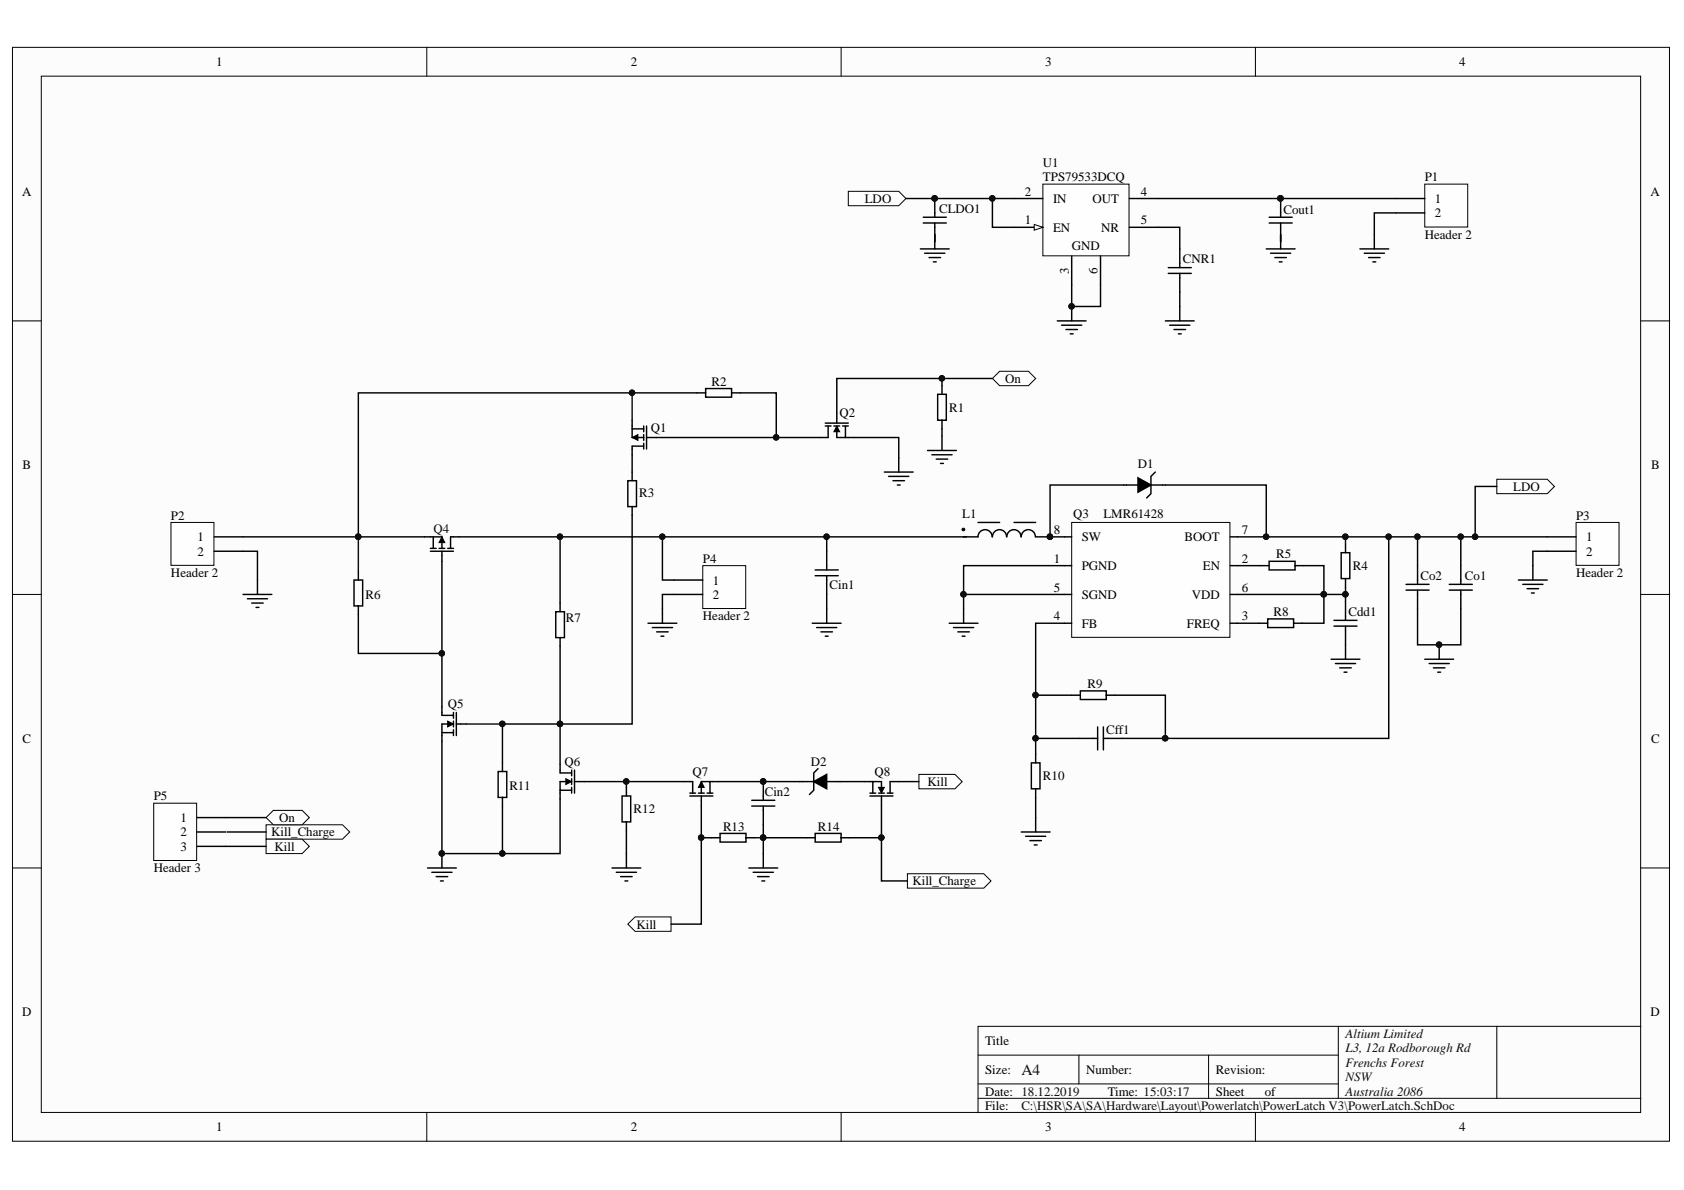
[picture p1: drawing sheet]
<svg xmlns="http://www.w3.org/2000/svg" width="297mm" height="210mm" viewBox="0 0 297 210" stroke-linecap="round" stroke-linejoin="round" font-family="sans-serif">
<defs><g id="words">
<text font-size="2.7" fill="#0e0e0e" x="180.2" y="189.6">A4</text>
<g font-size="2.3">
<text x="38.2" y="11.7">1</text>
<text x="111.2" y="11.7">2</text>
<text x="184.3" y="11.7">3</text>
<text x="257.4" y="11.7">4</text>
<text x="184" y="29.5">U1</text>
<text x="3.9" y="34.5">A</text>
<text x="152.5" y="35.8">LDO</text>
<text x="180.8" y="34.5">2</text>
<text x="184" y="32">TPS79533DCQ</text>
<text x="185.7" y="35.8">IN</text>
<text x="192.7" y="35.8">OUT</text>
<text x="201.2" y="34.5">4</text>
<text x="251.3" y="32">P1</text>
<text x="253.1" y="35.8">1</text>
<text x="291.1" y="34.5">A</text>
<text x="165.6" y="37.6">CLDO1</text>
<text x="180.8" y="39.6">1</text>
<text x="185.7" y="40.9">EN</text>
<text x="194.2" y="40.9">NR</text>
<text x="201.2" y="39.6">5</text>
<text x="226.4" y="37.8">Cout1</text>
<text x="253.1" y="38.3">2</text>
<text x="189" y="44.2">GND</text>
<text x="208.6" y="46.4">CNR1</text>
<text x="251.3" y="42.1">Header 2</text>
<text x="188.5" y="48.3" transform="rotate(-90 188.5 48.3)">3</text>
<text x="193.6" y="48.3" transform="rotate(-90 193.6 48.3)">6</text>
<text x="125.5" y="68">R2</text>
<text x="177.3" y="67.5">On</text>
<text x="114.8" y="76.2">Q1</text>
<text x="148.1" y="73.6">Q2</text>
<text x="167.4" y="72.6">R1</text>
<text x="4" y="82.8">B</text>
<text x="200.7" y="82.5">D1</text>
<text x="291.2" y="82.8">B</text>
<text x="112.8" y="87.6">R3</text>
<text x="266.9" y="86.6">LDO</text>
<text x="30.2" y="91.7">P2</text>
<text x="34.9" y="95.5">1</text>
<text x="169.7" y="91.4">L1</text>
<text x="185.9" y="94.2">8</text>
<text x="189.3" y="91.4">Q3</text>
<text x="190.8" y="95.5">SW</text>
<text x="194.6" y="91.4">LMR61428</text>
<text x="209" y="95.5">BOOT</text>
<text x="219" y="94.2">7</text>
<text x="278" y="91.7">P3</text>
<text x="279.8" y="95.5">1</text>
<text x="30.2" y="101.8">Header 2</text>
<text x="34.9" y="98">2</text>
<text x="124" y="99.3">P4</text>
<text x="185.9" y="99.3">1</text>
<text x="190.8" y="100.5">PGND</text>
<text x="212.2" y="100.5">EN</text>
<text x="219" y="99.3">2</text>
<text x="225.1" y="98.5">R5</text>
<text x="238.6" y="100.5">R4</text>
<text x="278" y="101.8">Header 2</text>
<text x="279.8" y="98">2</text>
<text x="64.5" y="105.6">R6</text>
<text x="125.8" y="103.1">1</text>
<text x="125.8" y="105.6">2</text>
<text x="146.3" y="103.9">Cin1</text>
<text x="185.9" y="104.4">5</text>
<text x="190.8" y="105.6">SGND</text>
<text x="210.2" y="105.6">VDD</text>
<text x="219" y="104.4">6</text>
<text x="250.5" y="102.3">Co2</text>
<text x="258.4" y="102.3">Co1</text>
<text x="99.8" y="109.7">R7</text>
<text x="124" y="109.4">Header 2</text>
<text x="185.9" y="109.4">4</text>
<text x="190.8" y="110.7">FB</text>
<text x="209.3" y="110.7">FREQ</text>
<text x="219" y="109.4">3</text>
<text x="224.6" y="108.7">R8</text>
<text x="237.9" y="108.7">Cdd1</text>
<text x="79" y="124.9">Q5</text>
<text x="191.8" y="121.4">R9</text>
<text x="4" y="131">C</text>
<text x="195.1" y="129.5">Cff1</text>
<text x="291.2" y="131">C</text>
<text x="99.6" y="135.1">Q6</text>
<text x="122.2" y="136.9">Q7</text>
<text x="143" y="135.1">D2</text>
<text x="154.2" y="136.9">Q8</text>
<text x="184" y="137.6">R10</text>
<text x="27.1" y="141.2">P5</text>
<text x="89.9" y="139.4">R11</text>
<text x="111.8" y="143.5">R12</text>
<text x="134.9" y="140.4">Cin2</text>
<text x="163.6" y="138.6">Kill</text>
<text x="31.8" y="145">1</text>
<text x="31.8" y="147.5">2</text>
<text x="47.8" y="147.5">Kill_Charge</text>
<text x="49.2" y="145">On</text>
<text x="127.5" y="146.5">R13</text>
<text x="144.3" y="146.5">R14</text>
<text x="27.1" y="153.9">Header 3</text>
<text x="31.8" y="150.1">3</text>
<text x="48.4" y="150.1">Kill</text>
<text x="161" y="156.2">Kill_Charge</text>
<text x="112.3" y="163.8">Kill</text>
<text x="3.9" y="179.3">D</text>
<text x="291.1" y="179.3">D</text>
<text x="173.8" y="184.4">Title</text>
<text x="173.8" y="189.4">Size:</text>
<text x="191.6" y="189.4">Number:</text>
<text x="214.5" y="189.4">Revision:</text>
<text x="173.8" y="193.2">Date: 18.12.2019</text>
<text x="173.8" y="195.8">File:</text>
<text x="195.4" y="193.2">Time: 15:03:17</text>
<text x="214.5" y="193.2">Sheet</text>
<text x="223.1" y="193.2">of</text>
<text x="38.2" y="199.6">1</text>
<text x="111.2" y="199.6">2</text>
<text x="184.3" y="199.6">3</text>
<text x="257.4" y="199.6">4</text>
</g>
<g font-size="2.3" fill="#0e0e0e">
<text x="76.4" y="93.9">Q4</text>
<text x="237.3" y="183.1">Altium Limited</text>
<text x="237.3" y="185.6">L3, 12a Rodborough Rd</text>
<text x="237.3" y="188.2">Frenchs Forest</text>
<text x="237.3" y="190.7">NSW</text>
<text x="180.2" y="195.8">C:\HSR\SA\SA\Hardware\Layout\Powerlatch\PowerLatch V3\PowerLatch.SchDoc</text>
<text x="237.3" y="193.2">Australia 2086</text>
</g>
</g></defs>
<g fill="#fcfcfc" stroke="#000" stroke-width=".18">
<path d="M2.2 8.4h292.3v192.9h-292.3z"/>
<path d="M7.3 13.4h282.1v182.8h-282.1z"/>
</g>
<g fill="none" stroke="#000" stroke-width=".18">
<path d="M75.3 8.4v5M148.4 8.4v5M221.4 8.4v5M2.2 56.6h5.1M289.4 56.6h5.1M2.2 104.9h5.1M289.4 104.9h5.1M2.2 153.1h5.1M289.4 153.1h5.1M75.3 196.3v5.1M148.4 196.3v5.1M172.5 186.1h63.6"/>
<path d="M172.5 193.7h116.9M172.5 191.2h63.6M190.3 186.1v5.1M213.2 186.1v7.6M221.4 196.3v5.1M236.1 181v12.7M264 181h-91.5v15.3M289.4 181h-25.4v12.7"/>
</g>
<path d="M156 83.3h5.1M156.8 84h3.5M157.5 84.8h2M158.3 85.6h.5M158.5 80.7v2.6M75.4 153.1h5.1M76.2 153.9h3.5M76.9 154.6h2.1M77.7 155.4h.5M78 150.6v2.5" fill="none" stroke="#000" stroke-width=".25"/>
<circle cx="77.9" cy="150.5" r=".48" fill="#0e0e0e" stroke="#0e0e0e" stroke-width=".18"/>
<path d="M175.1 66.8l1.2-1.3h5.1l1.3 1.3-1.3 1.2h-5.1z" fill-rule="evenodd" fill="#fefefe" stroke="#000" stroke-width=".18"/>
<path d="M30.2 92.2h7.5v7.5h-7.5z" fill="#fefefe" stroke="#000" stroke-width=".18"/>
<path d="M37.8 94.7h5.1M37.8 97.2h5.1" fill="none" stroke="#000" stroke-width=".25"/>
<path d="M124 99.8h7.5v7.5h-7.5z" fill="#fefefe" stroke="#000" stroke-width=".18"/>
<path d="M118.9 102.3h5.1M118.9 104.9h5.1M167.4 109.9h5.1M168.2 110.7h3.5M169 111.5h2M169.7 112.2h.5M170 107.4v2.5" fill="none" stroke="#000" stroke-width=".25"/>
<g fill="#fefefe" stroke="#000" stroke-width=".18">
<path d="M46.9 145.5h13.5l1.3 1.3-1.3 1.2h-13.5z" fill-rule="evenodd"/>
<path d="M46.9 144.2l1.3-1.3h5.1l1.3 1.3-1.3 1.3h-5.1z" fill-rule="evenodd"/>
</g>
<g fill="none" stroke="#000" stroke-width=".25">
<path d="M111.5 74.1v1.5M113.5 75.6h-2v1.6h2M113.5 78.7h-2v1.5M113.5 75.1v1.1M113.5 76.7v1M113.5 78.2v1M114 77.2h1.8M114 75.1v4.1M145.6 74.6h4M145.6 75.1h1M146.1 75.1v2.1h-1.6M147.1 75.1h1"/>
<path d="M147.6 72.9v1.7M148.6 75.1h1M149.1 75.1v2.1h-1.5v-1.6M149.1 77.2h1.6M74.9 94.7h1.5M75.9 97.2h4.1M75.9 96.7h1M76.4 96.7v-2h1.6v2M77.4 96.7h1.1M78 97.2v1.8M79 96.7h1M81 94.7h-1.5v2"/>
<path d="M42.9 104.9h5.1M43.6 105.6h3.6M44.4 106.4h2M45.2 107.1h.5M45.4 102.3v2.6M78 124.7v1.5h2M78 129.2v1.6M79.5 127.7h-1.5v1.5h2M80 125.7v1M80 127.2v1M80 128.7v1M80.5 127.7h1.8"/>
<path d="M80.5 125.7v4M98.8 134.8v1.5h2M98.8 139.4v1.5M100.3 137.9h-1.5v1.5h2M100.8 135.8v1M100.8 137.4v1M100.8 138.9v1M101.3 137.9h1.8M101.3 135.8v4.1"/>
</g>
<path d="M111.5 77.2l1-.5v1zM147.6 75.1l.5 1.1h-1zM78 94.7l.5 1h-1.1zM79 127.2l1 .5-1 .5zM99.8 137.4l1 .5-1 .5z" fill="#000"/>
<path d="M111.5 77.2l1-.5v1zM147.6 75.1l.5 1.1h-1zM78 94.7l.5 1h-1.1zM79 127.2l1 .5-1 .5zM99.8 137.4l1 .5-1 .5z" fill="none" stroke="#000" stroke-width=".18"/>
<path d="M189 92.2h27.9v20.2h-27.9z" fill="#fefefe" stroke="#000" stroke-width=".18"/>
<g fill="none" stroke="#000" stroke-width=".25">
<path d="M172.5 92.2h3.8M175 94.7a1.25 1.25 0 0 0-1.2-1.3 1.25 1.25 0 0 0-1.3 1.3h-2.5M177.5 94.7a1.25 1.25 0 0 0-1.2-1.3 1.25 1.25 0 0 0-1.2 1.3M178.9 92.2h3.8M180.1 94.7a1.25 1.25 0 0 0-1.3-1.3 1.25 1.25 0 0 0-1.2 1.3M182.6 94.7a1.25 1.25 0 0 0-1.2-1.3 1.25 1.25 0 0 0-1.3 1.3M182.7 94.7h2.5M187.8 94.7h1.2M187.8 99.8h1.2M198.2 85.6h7.4M200.7 84.3l2.3 1.3-2.3 1.2zM203.8 83.3l-.8 .7v3.1l-.7 .7"/>
<path d="M217 94.7h1.3M217 99.8h1.3M114.3 109.9h5.1M115.1 110.7h3.5M115.8 111.5h2.1M116.6 112.2h.5M116.8 107.4v2.5M187.8 104.9h1.2M187.8 109.9h1.2M217 104.9h1.3M217 109.9h1.3M234.8 116.3h5.1"/>
<path d="M235.3 109.4h4.1M235.3 110.4h4.1M235.6 117h3.5M236.3 117.8h2M237.1 118.6h.5M237.3 106.1v3.3M237.3 110.4v5.9"/>
</g>
<circle cx="185.2" cy="94.7" r=".48" fill="#0e0e0e" stroke="#0e0e0e" stroke-width=".18"/>
<circle cx="169.9" cy="93.4" r=".24" fill="#000" stroke="#000" stroke-width=".18"/>
<path d="M200.7 84.3l2.3 1.3-2.3 1.2z" fill="#000"/>
<path d="M278 92.2h7.6v7.5h-7.6z" fill="#fefefe" stroke="#000" stroke-width=".18"/>
<g fill="none" stroke="#000" stroke-width=".25">
<path d="M163.6 79.5h5.1M166.2 76.9v2.6M145.8 97.2v3.3M164.4 80.2h3.5M165.1 81h2.1M165.9 81.7h.5M250 99.8v3.3M257.7 99.8v3.3M270.4 99.8v2.5M272.9 94.7h5.1M272.9 97.2h5.1M143.3 109.9h5.1"/>
<path d="M143.8 101.6h4.1M143.8 100.5h4.1M144 110.7h3.6M144.8 111.5h2M145.6 112.2h.5M145.8 101.6v3.3M145.8 107.4v2.5M248 103.1h4.1M248 104.1h4.1M250 104.1v3.3M251.3 116.3h5.1M252.1 117h3.5"/>
<path d="M252.8 117.8h2.1M253.6 118.6h.5M253.9 113.7v2.6M255.6 103.1h4.1M255.6 104.1h4.1M257.7 104.1v3.3M267.8 102.3h5.1M268.6 103.1h3.6M269.4 103.8h2M270.1 104.6h.5M190.3 130.2h3.3M193.6 128.2v4.1"/>
<path d="M194.6 130.2h3.3M194.6 128.2v4.1M107.9 153.1h5.1M108.7 153.9h3.6M109.5 154.6h2M110.2 155.4h.5M110.5 150.6v2.5M180.1 146.8h5.1M180.9 147.5h3.6M181.7 148.3h2M182.4 149h.5M182.7 144.2v2.6"/>
</g>
<circle cx="253.8" cy="113.7" r=".48" fill="#0e0e0e" stroke="#0e0e0e" stroke-width=".18"/>
<g fill="#fefefe" stroke="#000" stroke-width=".18">
<path d="M264 84.5h8.9l1.3 1.3-1.3 1.3h-8.9z" fill-rule="evenodd"/>
<path d="M149.6 33.7h8.9l1.3 1.3-1.3 1.3h-8.9z" fill-rule="evenodd"/>
</g>
<path d="M184 32.5h15.2v12.6h-15.2z" fill="#fefefe" stroke="#000" stroke-width=".18"/>
<path d="M178.9 40.1h5.1" fill="none" stroke="#000" stroke-width=".25"/>
<path d="M182.4 39.6l1.6 .5-1.6 .5z" fill="#fcfcfc"/>
<path d="M182.4 39.6l1.6 .5-1.6 .5z" fill="none" stroke="#000" stroke-width=".18"/>
<g fill="none" stroke="#000" stroke-width=".25">
<path d="M162.9 38.3h4M162.9 39.3h4M164.9 35v3.3M164.9 39.3v4.6M178.9 35h5.1M199.2 35h5.1M223.9 38.3h4M223.9 39.3h4M225.9 35v3.3M225.9 39.3v4.6M162.3 43.9h5.1M163.1 44.7h3.6"/>
<path d="M163.9 45.4h2M164.6 46.2h.5M186.5 56.6h5.1M187.3 57.4h3.5M188 58.1h2.1M188.8 58.9h.5M189 45.2v5.1M189 54.1v2.5M194.1 45.2v5.1M199.2 40.1h5.1M205.6 56.6h5M206.1 47.2h4"/>
<path d="M206.1 48.2h4M206.3 57.4h3.6M207.1 58.1h2M207.8 58.9h.6M208.1 43.9v3.3M208.1 48.2v3.3M208.1 54.1v2.5M223.4 43.9h5M224.1 44.7h3.6M224.9 45.4h2M225.6 46.2h.5"/>
</g>
<g fill="#0e0e0e" stroke="#0e0e0e" stroke-width=".18">
<circle cx="164.9" cy="35" r=".48"/>
<circle cx="189" cy="54" r=".48"/>
<circle cx="225.9" cy="35" r=".49"/>
</g>
<path d="M251.3 32.5h7.6v7.5h-7.6z" fill="#fefefe" stroke="#000" stroke-width=".18"/>
<g fill="none" stroke="#000" stroke-width=".25">
<path d="M246.2 35h5.1M246.2 37.6h5.1M239.9 43.9h5.1M240.6 44.7h3.6M241.4 45.4h2M242.2 46.2h.5M242.4 41.4v2.5M120.7 137.9h1.5v2M121.7 139.9h1M123.2 139.9h1M123.7 139.9v-2h1.5v2M124.7 139.9h1"/>
<path d="M125.2 137.9h1.6M134.6 137.9v3.3M141 137.9h7.4M143.5 137.9l2.3-1.3v2.5zM144.3 135.6l-.8 .7v3.1l-.7 .8M152.4 137.9h1.6M153.4 139.9h1.1M155 139.9h1M155.5 139.4v-1.5h-1.5v2M156.5 139.9h1M158.5 137.9h-1.5v2M121.7 140.4h4"/>
<path d="M123.7 140.4v1.8M132.1 153.1h5.1M132.6 142.2h4.1M132.6 141.2h4.1M132.9 153.9h3.5M133.6 154.6h2.1M134.4 155.4h.5M134.6 142.2v3.3M134.6 150.6v2.5M153.4 140.4h4.1M155.5 140.4v1.8"/>
</g>
<path d="M123.7 137.9l.5 1h-1zM143.5 137.9l2.3-1.3v2.5zM155 138.9h1l-.5 1z" fill="#000"/>
<path d="M123.7 137.9l.5 1h-1zM155 138.9h1l-.5 1z" fill="none" stroke="#000" stroke-width=".18"/>
<circle cx="134.6" cy="137.8" r=".48" fill="#0e0e0e" stroke="#0e0e0e" stroke-width=".18"/>
<path d="M27.1 141.7h7.6v10.1h-7.6z" fill="#fefefe" stroke="#000" stroke-width=".18"/>
<path d="M34.7 144.2h5.1M34.7 146.8h5.1M34.7 149.3h5.1" fill="none" stroke="#000" stroke-width=".25"/>
<g fill="#fefefe" stroke="#000" stroke-width=".18">
<path d="M46.9 148h6.4l1.3 1.3-1.3 1.3h-6.4z" fill-rule="evenodd"/>
<path d="M160.1 154.1h13.4l1.3 1.3-1.3 1.3h-13.4z" fill-rule="evenodd"/>
<path d="M110.7 163l1.3-1.3h6.4v2.6h-6.4z" fill-rule="evenodd"/>
</g>
<path d="M62.4 102.3h1.6v4.6h-1.6zM63.2 100.8v1.5M63.2 106.9v1.5" fill="none" stroke="#000" stroke-width=".25"/>
<path d="M162.1 136.6h6.3l1.3 1.3-1.3 1.2h-6.3z" fill-rule="evenodd" fill="#fefefe" stroke="#000" stroke-width=".18"/>
<g fill="none" stroke="#000" stroke-width=".25">
<path d="M159.8 35h19.1M175.1 35v5.1h3.8M204.3 35h41.9M246.2 37.6h-3.8v3.8M164.9 41.4v1.2M189 50.3v3.8h5.1v-3.8M204.3 40.1h3.8v3.8M208.1 51.5v2.6M225.9 41.4v1.2M115.8 77.2h21.1M124.5 68.5h4.5v1.6h-4.5zM124.5 69.3h-61.3v25.4"/>
<path d="M129 69.3h7.9v7.9h7.6M150.7 77.2h7.8v3.5M165.4 69.6h1.5v4.5h-1.5zM166.2 66.8v2.8M166.2 74.1v2.8M175.1 66.8h-27.5v6.1M42.9 97.2h2.5v5.1M42.9 94.7h32M78 99v16.3h-14.8v-6.9M81 94.7h17.8v13.2M98.8 94.7h71.2M110.7 84.8h1.6v4.6h-1.6z"/>
<path d="M111.5 89.4v38.3h-12.7v7.1M111.5 80.2v4.6M116.8 94.7v7.6h2.1M145.8 94.7v2.5M187.8 99.8h-17.8v5.1M198.2 85.6h-13v9.1h2.6M205.6 85.6h17.8v9.1h-5.1M218.3 99.8h5.6M223.4 94.7h49.5M223.9 99h4.5v1.5h-4.5zM228.4 99.8h5.1v5.1h-15.2M236.6 97.5h1.5v4.6h-1.5z"/>
<path d="M237.3 96v1.5M245 94.7v35.5h-47.1M250 94.7v5.1M257.7 94.7v5.1M264 85.8h-3.8v8.9M272.9 97.2h-2.5v2.6M78 115.3v9.4M98 107.9h1.6v4.6h-1.6zM98.8 112.5v15.2h-10.2v8.4M118.9 104.9h-2.1v2.5M145.8 104.9v2.5M187.8 109.9h-5.1v24.7"/>
<path d="M187.8 104.9h-17.8v2.5M218.3 109.9h5.3M223.6 109.2h4.6v1.5h-4.6zM237.3 106.1v-1.2h-3.8v5h-5.3M237.3 102.1v2.8M250 107.4v6.3h7.7v-6.3M78 130.8v19.8h20.8v-9.7M87.9 136.1h1.5v4.6h-1.5zM103.1 137.9h17.6M110.5 137.9v2.5M126.8 137.9h14.2M148.4 137.9h4"/>
<path d="M158.5 137.9h3.6M181.9 134.6h1.5v4.5h-1.5zM182.7 122.6h7.9M182.7 139.1v5.1M182.7 130.2h7.6M190.6 121.9h4.5v1.5h-4.5zM195.1 122.6h10.5v7.6M39.8 144.2h7.1M39.8 149.3h7.1M40.1 146.8h6.8M88.6 140.7v9.9M109.7 140.4h1.6v4.6h-1.6z"/>
<path d="M110.5 145v5.6M123.7 142.2v5.6M127 147h4.6v1.5h-4.6zM127 147.8h-3.3v15.2h-5.3M131.6 147.8h1.5M134.6 145.5v2.3M143.8 147h4.6v1.5h-4.6zM143.8 147.8h-9.2v2.8M155.5 142.2v5.6h-7.1M155.5 147.8v7.6h4.6"/>
</g>
<path d="M111.5 69.3v4.8M63.2 94.7v6.1M237.3 94.7v1.3M82.3 127.7h6.3M133.1 147.8h1.5" fill="none" stroke="#0e0e0e" stroke-width=".25"/>
<g fill="#0e0e0e" stroke="#0e0e0e" stroke-width=".18">
<circle cx="63.2" cy="94.7" r=".48"/>
<circle cx="77.9" cy="115.2" r=".48"/>
<circle cx="98.8" cy="127.7" r=".48"/>
<circle cx="111.5" cy="69.3" r=".48"/>
<circle cx="166.1" cy="66.7" r=".48"/>
<circle cx="88.6" cy="127.7" r=".48"/>
<circle cx="88.6" cy="150.5" r=".48"/>
<circle cx="77.9" cy="150.5" r=".48"/>
<circle cx="136.9" cy="77.1" r=".48"/>
<circle cx="98.8" cy="94.7" r=".48"/>
<circle cx="185.2" cy="94.7" r=".48"/>
<circle cx="223.3" cy="94.7" r=".48"/>
<circle cx="116.8" cy="94.7" r=".48"/>
<circle cx="182.7" cy="122.6" r=".48"/>
<circle cx="182.7" cy="130.2" r=".48"/>
<circle cx="205.5" cy="130.2" r=".49"/>
<circle cx="244.9" cy="94.7" r=".48"/>
<circle cx="233.5" cy="104.8" r=".48"/>
<circle cx="237.3" cy="104.8" r=".48"/>
<circle cx="237.3" cy="94.7" r=".48"/>
<circle cx="250" cy="94.7" r=".48"/>
<circle cx="257.6" cy="94.7" r=".48"/>
<circle cx="260.2" cy="94.7" r=".48"/>
<circle cx="145.8" cy="94.7" r=".48"/>
<circle cx="253.8" cy="113.7" r=".48"/>
<circle cx="175" cy="35" r=".48"/>
<circle cx="164.9" cy="35" r=".48"/>
<circle cx="189" cy="54" r=".48"/>
<circle cx="225.9" cy="35" r=".49"/>
<circle cx="134.6" cy="137.8" r=".48"/>
<circle cx="155.5" cy="147.7" r=".48"/>
<circle cx="123.7" cy="147.7" r=".48"/>
<circle cx="110.5" cy="137.8" r=".48"/>
<circle cx="134.6" cy="147.7" r=".48"/>
<circle cx="169.9" cy="104.8" r=".48"/>
</g>
<use href="#words"/>
</svg>
